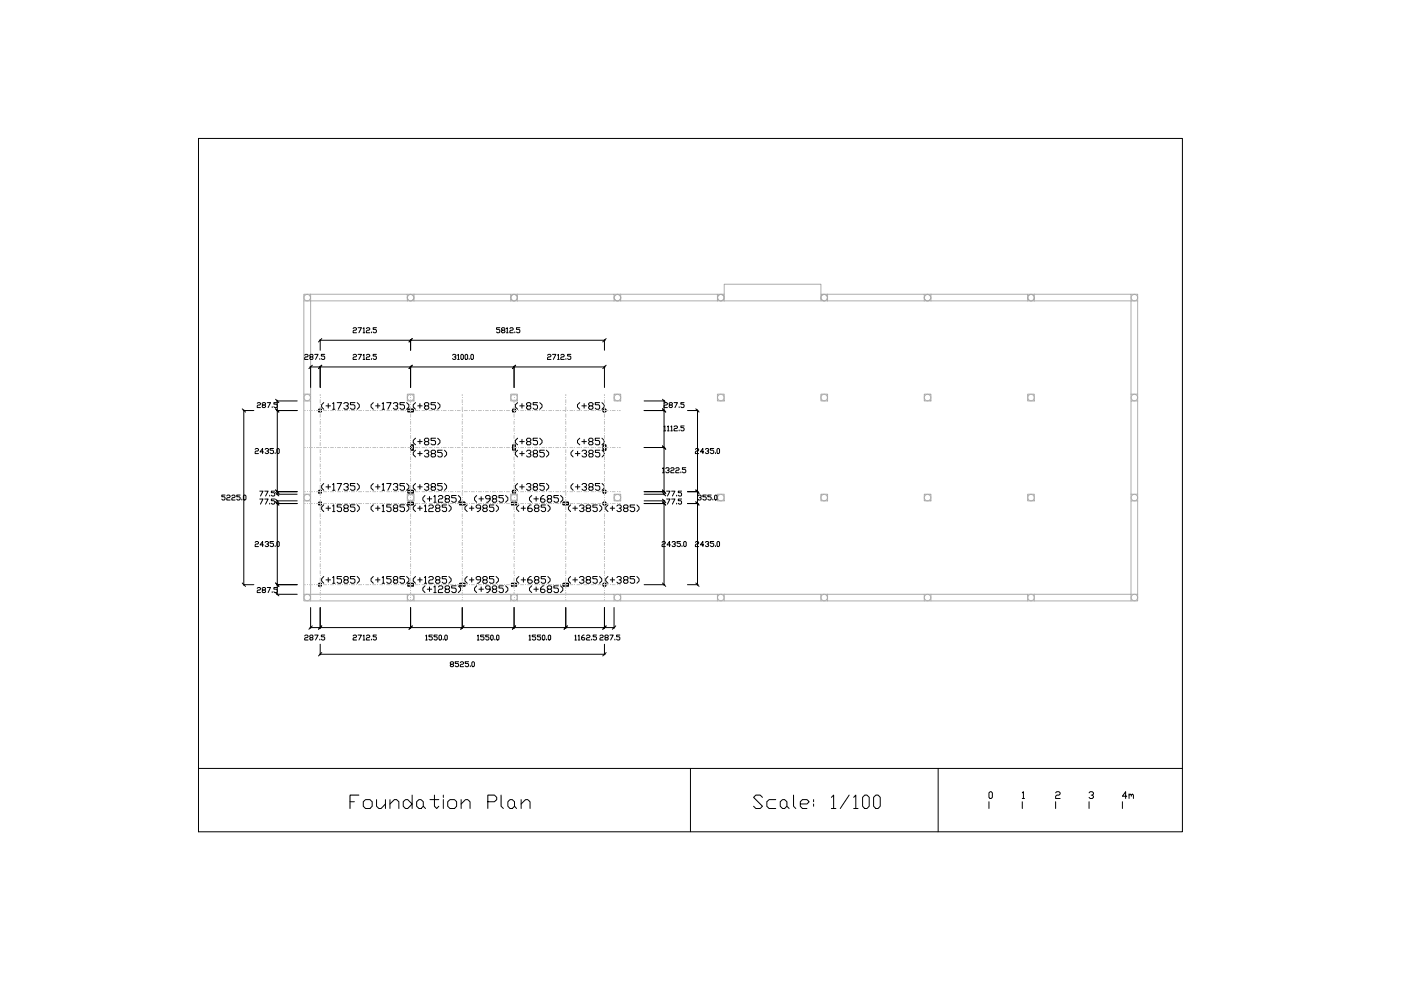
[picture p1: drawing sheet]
<svg xmlns="http://www.w3.org/2000/svg" width="420mm" height="297mm" viewBox="0 0 420 297" stroke-linecap="round" stroke-linejoin="round" font-family="sans-serif">
<g fill="none" stroke="#000" stroke-width=".3">
<path d="M59.5 41.5h295v208h-295zM105.9 98.6l.2-.3h.5l.3 .3-.3 .5h-.5l-.2 .2v.5h1M107.3 98.3h1.1l-.8 1.5M108.9 98.6l.2-.3v1.5M108.9 99.8h.5M109.8 98.6l.3-.3h.5l.3 .3-.3 .5h-.5l-.3 .2v.5h1.1M111.4 99.6v.2M112.8 98.3h-.9v.5h.7l.2 .3v.5l-.2 .2h-.5l-.2-.2M149.8 98.3h-.9v.5h.7l.2 .3v.5l-.2 .2h-.5l-.2-.2M150.6 99.1l-.2-.5 .2-.3h.5l.3 .5-1 .5 .2 .5h.5l.3-.2-.3-.5M151.8 98.6l.3-.3v1.5M151.8 99.8h.5"/>
<path d="M152.9 98.6l.2-.3h.5l.3 .3-.3 .5h-.5l-.2 .2v.5h1M154.3 99.6v.2M155.9 98.3h-1.1v.5h.8l.3 .3v.5l-.3 .2h-.5l-.3-.2M82.6 119.8l1 1M91.3 106.6l.3-.3h.5l.3 .3-.3 .5h-.5l-.3 .2v.5h1.1M92.9 110.1h88.5M93.1 107.1l-.2-.3 .2-.5h.5l.2 .5-.2 .3h-.5l-.2 .5 .2 .2h.5l.2-.2-.2-.5M93.1 109.9v6.3M93.6 109.6l-1 1M94.3 106.3h1.1l-.8 1.5M95.8 102.1h85.6M95.9 107.6v.2"/>
<path d="M96 101.9v3.2M96 109.9v6.3M96.5 109.6l-1 1M96.5 101.6l-1 1M97.4 106.3h-1.1v.5h.8l.3 .3v.5l-.3 .2h-.5l-.3-.2M105.9 106.6l.2-.3h.5l.3 .3-.3 .5h-.5l-.2 .2v.5h1M107.3 106.3h1.1l-.8 1.5M108.9 106.6l.2-.3v1.5M108.9 107.8h.5M109.8 106.6l.3-.3h.5l.3 .3-.3 .5h-.5l-.3 .2v.5h1.1M111.4 107.6v.2M112.8 106.3h-.9v.5h.7l.2 .3v.5l-.2 .2h-.5l-.2-.2"/>
<path d="M123.1 101.9v3.2M123.1 109.9v6.3M123.6 109.6l-1 1M123.6 101.6l-1 1M135.7 106.6l.2-.3h.5l.3 .3v.2l-.5 .3M136.4 107.1l.3 .2-.3 .5h-.5l-.2-.2M137.2 106.6l.2-.3v1.5M137.2 107.8h.5M138.2 106.6l.2-.3 .5 .3v1l-.2 .2-.5-.2zM139.4 106.6l.3-.3 .5 .3v1l-.3 .2-.5-.2zM140.7 107.6v.2M141.2 106.6l.2-.3 .5 .3v1l-.2 .2-.5-.2z"/>
<path d="M154.1 109.9v6.3M154.6 109.6l-1 1M164.2 106.6l.2-.3h.5l.3 .3-.3 .5h-.5l-.2 .2v.5h1M165.6 106.3h1.1l-.8 1.5M167.2 106.6l.2-.3v1.5M167.2 107.8h.5M168.1 106.6l.3-.3h.5l.2 .3-.2 .5h-.5l-.3 .2v.5h1M169.7 107.6v.2M171.1 106.3h-.9v.5h.7l.2 .3v.5l-.2 .2h-.5l-.2-.2M181.2 101.9v3.2M181.2 109.9v6.3M181.7 109.6l-1 1"/>
<path d="M181.7 101.6l-1 1M198.6 119.8l1 1M72.6 122.6l1 1M72.9 123.1h3.2M73.1 122.9v52.7M76.5 134.8l.2-.3h.5l.3 .3-.3 .5h-.5l-.2 .3v.5h1M77.1 121l.3-.2 .7 .2-.2 .5h-.5l-.3 .3v.5h1M78.9 121.5l-.3-.3 .3-.4 .7 .2-.2 .5h-.5l-.3 .3 .3 .5h.5l.2-.3-.2-.5M79 135.6h-1l.7-1.1v1.6M79.5 134.8l.2-.3h.5l.3 .3v.2l-.5 .3M80.1 120.8h1l-.7 1.5M80.2 135.3l.3 .3-.3 .5h-.5l-.2-.3"/>
<path d="M81.6 122v.3M82 134.5h-1v.5h.7l.3 .3v.5l-.3 .3h-.5l-.2-.3M82.5 135.8v.3M82.6 122.6l1 1M82.9 123.1h6.2M82.9 120.3h6.2M83.1 120.8h-1v.4h.8l.2 .3v.5l-.2 .3h-.5l-.3-.3M83.1 120.1v28.4M83.2 134.5l.5 .3v1l-.2 .3-.5-.3v-1zM95.6 122.7h.8v.8h-.8zM95.6 122.8h.7v.7h-.7zM97.1 120.8l-.7 .6v.7l.7 .7"/>
<path d="M97.7 121.8h1.4M98.4 121.1v1.3M99.7 121.1l.4-.3v2M99.7 122.8h.7M101.1 120.8h1.3l-1 2M103.1 121.1l.3-.3h.7l.3 .3v.3l-.3 .4h-.4M104.1 121.8l.3 .3v.3l-.3 .4h-.7l-.3-.4M106.4 120.8h-1.3v.6h1l.3 .4v.6l-.3 .4h-.7l-.3-.4M107.1 120.8l.6 .6v.7l-.6 .7M111.9 120.8l-.7 .6v.7l.7 .7M112.6 121.8h1.3M113.3 121.1v1.3"/>
<path d="M114.6 121.1l.3-.3v2M114.6 122.8h.7M115.9 120.8h1.3l-.9 2M117.9 121.1l.4-.3h.6l.3 .6-.3 .4h-.3M118.9 121.8l.3 .3-.3 .7h-.6l-.4-.4M121.3 120.8h-1.4v.6h1l.4 .4v.6l-.4 .4h-.6l-.4-.4M121.9 120.8l.7 .6v.7l-.7 .7M122.4 122.8h.7v.7h-.7zM123.1 133.5h.8v1.5h-.8zM123.1 134.2v-.8h.8v.8M123.1 122.7h.8v.8h-.8h.8v-.7zM123.1 122.7h-.8v.8h.8"/>
<path d="M123.1 134.2h.8v.8h-.8zM124.6 120.8l-.7 .6v.7l.7 .7M124.6 131.4l-.7 .7v.7l.7 .6M124.6 135l-.7 .7v.7l.7 .7M125.3 121.8h1.3M125.3 132.5h1.3M125.3 136.1h1.3M125.9 121.1v1.3M125.9 131.8v1.3M125.9 135.4v1.3M127.2 135.4l.4-.4h.7l.3 .7-.3 .4h-.4M127.6 121.8l-.4-.4v-.3l.4-.3h.7l.3 .3-.3 .7h-.7l-.4 .3v.3l.4 .4h.7l.3-.4-.3-.6"/>
<path d="M127.6 132.5l-.4-.4v-.3l.4-.4h.7l.3 .7-.3 .4h-.7l-.4 .3v.3l.4 .3h.7l.3-.3-.3-.6M128.3 136.1l.3 .3-.3 .7h-.7l-.4-.4M129.6 136.1l-.4-.4v-.3l.4-.4h.6l.4 .4v.3l-.4 .4h-.6l-.4 .3v.3l.4 .4h.6l.4-.4v-.3l-.4-.3M130.6 120.8h-1.4v.6h1l.4 .4v.6l-.4 .4h-.6l-.4-.4M130.6 131.4h-1.4v.7h1l.4 .4v.6l-.4 .3h-.6l-.4-.3M131.2 120.8l.7 .6v.7l-.7 .7M131.2 131.4l.7 .7v.7l-.7 .6M132.6 135h-1.4v.7h1l.4 .4v.6l-.4 .4h-.6l-.4-.4M133.3 135l.6 .7v.7l-.6 .7M153.7 134.2v.8h.8v-.8M153.7 134.2v-.8h.8v.8M153.7 122.7h.8v.8h-.8z"/>
<path d="M153.7 134.2h.1M153.7 134.2h.8v.8h-.8zM153.7 122.8h.8v.7h-.8zM153.7 134.2v-.7h.8v.7M155.2 120.8l-.7 .6v.7l.7 .7M155.2 131.4l-.7 .7v.7l.7 .6M155.2 135l-.7 .7v.7l.7 .7M155.8 121.8h1.4M155.8 132.5h1.4M155.8 136.1h1.4M156.5 121.1v1.3M156.5 131.8v1.3"/>
<path d="M156.5 135.4v1.3M157.8 135.4l.4-.4h.6l.4 .4v.3l-.4 .4h-.3M158.2 121.8l-.4-.4v-.3l.4-.3h.6l.4 .3v.3l-.4 .4h-.6l-.4 .3v.3l.4 .4h.6l.4-.4v-.3l-.4-.3M158.2 132.5l-.4-.4v-.3l.4-.4h.6l.4 .4v.3l-.4 .4h-.6l-.4 .3v.3l.4 .3h.6l.4-.3v-.3l-.4-.3M158.8 136.1l.4 .3v.3l-.4 .4h-.6l-.4-.4M160.2 136.1l-.4-.4v-.3l.4-.4h.7l.2 .7-.2 .4h-.7l-.4 .3v.3l.4 .4h.7l.2-.4-.2-.6M161.1 120.8h-1.3v.6h1.1l.2 .4v.6l-.2 .4h-.7l-.4-.4M161.1 131.4h-1.3v.7h1.1l.2 .4v.6l-.2 .3h-.7l-.4-.3M161.8 120.8l.7 .6v.7l-.7 .7M161.8 131.4l.7 .7v.7l-.7 .6M163.2 135h-1.4v.7h1l.4 .4v.6l-.4 .4h-.6l-.4-.4M163.8 135l.7 .7v.7l-.7 .7"/>
<path d="M171.8 135l-.6 .7v.7l.6 .7M172.5 136.1h1.3M173.2 135.4v1.3M173.8 120.8l-.7 .6v.7l.7 .7M173.8 131.4l-.7 .7v.7l.7 .6M174.4 121.8h1.4M174.4 132.5h1.4M174.5 135.4l.3-.4h.7l.3 .4v.3l-.3 .4h-.3M175.1 121.1v1.3M175.1 131.8v1.3M175.5 136.1l.3 .3v.3l-.3 .4h-.7l-.3-.4M176.8 121.8l-.3-.4v-.3l.3-.3h.6l.4 .3v.3l-.4 .4h-.6l-.3 .3v.3l.3 .4h.6l.4-.4v-.3l-.4-.3"/>
<path d="M176.8 132.5l-.3-.4v-.3l.3-.4h.6l.4 .4v.3l-.4 .4h-.6l-.3 .3v.3l.3 .3h.6l.4-.3v-.3l-.4-.3M176.8 136.1l-.3-.7 .3-.4h.7l.3 .4v.3l-.3 .4h-.7l-.3 .3 .3 .7h.7l.3-.4v-.3l-.3-.3M179.8 120.8h-1.3v.6h1l.3 .4v.6l-.3 .4h-.7l-.3-.4M179.8 131.4h-1.3v.7h1l.3 .4v.6l-.3 .3h-.7l-.3-.3M179.8 135h-1.3v.7h1l.3 .4v.6l-.3 .4h-.7l-.3-.4M180.5 120.8l.6 .6v.7l-.6 .7M180.5 131.4l.6 .7v.7l-.6 .6M180.5 135l.7 .7v.7l-.7 .7M180.8 134.2v.8h.8v-.8M180.8 134.2v-.8h.8v.8M180.8 122.7h.8v.8h-.8zM180.8 134.2h.8v.8h-.8z"/>
<path d="M180.8 134.2v-.7h.8v.7M180.8 122.8h.8v.7h-.8zM193.1 134.2h6.2M193.1 123.1h6.2M193.1 120.3h6.2M198.6 122.6l1 1M198.6 133.8l1 .9M199.1 121l.2-.2 .8 .2-.3 .5h-.5l-.2 .3v.5h1M199.1 128l.2-.2v1.4M199.1 120.1v28.4M199.1 129.2h.5M200.1 128l.2-.2v1.4"/>
<path d="M200.1 129.2h.5M200.9 121.5l-.3-.5 .8-.2 .2 .4-1 .6 .3 .5h.5l.2-.3-.2-.5M201.1 128l.3-.2v1.4M201.1 129.2h.5M202.1 120.8h1l-.8 1.5M202.1 128l.2-.2h.5l.3 .2-.3 .5-.7 .2v.5h1M203.6 122v.3M203.6 129v.2M205.1 120.8h-1v.4h.7l.3 .3v.5l-.3 .3h-.5l-.2-.3M205.1 127.8h-1v.5h.7l.3 .2v.5l-.3 .2h-.5l-.2-.2M206.1 123.1h3.2M208.5 134.8l.2-.3h.5l.3 .3-.3 .5h-.5l-.2 .3v.5h1"/>
<path d="M208.6 122.6l1 1M209.1 122.9v52.7M211 135.6h-1l.7-1.1v1.6M211.5 134.8l.2-.3h.5l.3 .3v.2l-.5 .3M212.2 135.3l.3 .3-.3 .5h-.5l-.2-.3M214 134.5h-1v.5h.7l.3 .3v.5l-.3 .3h-.5l-.2-.3M214.5 135.8v.3M215 134.8l.2-.3 .5 .3v1l-.2 .3-.5-.3zM67.5 148.5h-1v.5h.8l.2 .3-.2 .7h-.6l-.2-.3M68 148.8l.2-.3h.5l.3 .3-.3 .5h-.5l-.2 .2v.5h1M69.5 148.8l.3-.3h.4l.3 .3-.3 .5h-.4l-.3 .2v.5h1M72 148.5h-1v.5h.7l.3 .3v.4l-.3 .3h-.5l-.2-.3"/>
<path d="M72.5 149.7v.3M73.2 148.5l.5 .3v.9l-.2 .3-.5-.3v-.9zM77.9 147.3h1l-.8 1.5M77.9 149.7h1l-.8 1.5M79.4 147.3h1l-.8 1.5M79.4 149.7h1l-.8 1.5M80.8 148.5v.3M80.8 151v.2M82.4 147.3h-1v.5h.7l.3 .2v.5l-.3 .3h-.5l-.2-.3M82.4 149.7h-1v.5h.7l.3 .3v.5l-.3 .2h-.5l-.2-.2M82.6 147l1 1M82.6 147.7l1 1.1"/>
<path d="M82.6 149.7l1 1M82.6 150.5l1 1M82.9 147.5h6.2M82.9 148.3h6.2M82.9 150.2h6.2M82.9 151h6.2M83.1 150.1v28.3M95.6 150.6h.8v.8h-.8zM95.6 147.1h.8v.8h-.8zM95.6 150.7h.7v.7h-.7zM95.6 147.1h.7v.8h-.7zM97.1 145l-.7 .7v.7l.7 .7"/>
<path d="M97.1 151.4l-.7 .7v.7l.7 .7M97.7 146h1.4M97.7 152.4h1.4M98.4 145.4v1.3M98.4 151.8v1.3M99.7 145.4l.4-.4v2.1M99.7 151.8l.4-.4v2.1M99.7 147.1h.7M99.7 153.5h.7M101.1 145h1.3l-1 2.1M102.4 151.4h-1.3v.7h1l.3 .3v.7l-.3 .4h-.7l-.3-.4M103.1 145.4l.3-.4h.7l.3 .4v.3l-.3 .3h-.4"/>
<path d="M103.4 152.4l-.3-.3v-.3l.3-.4h.7l.3 .4v.3l-.3 .3h-.7l-.3 .4v.3l.3 .4h.7l.3-.4v-.3l-.3-.4M104.1 146l.3 .4v.3l-.3 .4h-.7l-.3-.4M106.4 145h-1.3v.7h1l.3 .3v.7l-.3 .4h-.7l-.3-.4M106.4 151.4h-1.3v.7h1l.3 .3v.7l-.3 .4h-.7l-.3-.4M107.1 145l.6 .7v.7l-.6 .7M107.1 151.4l.6 .7v.7l-.6 .7M111.9 145l-.7 .7v.7l.7 .7M111.9 151.4l-.7 .7v.7l.7 .7M112.6 146h1.3M112.6 152.4h1.3M113.3 145.4v1.3M113.3 151.8v1.3"/>
<path d="M114.6 145.4l.3-.4v2.1M114.6 151.8l.3-.4v2.1M114.6 147.1h.7M114.6 153.5h.7M115.9 145h1.3l-.9 2.1M117.2 151.4h-1.3v.7h1l.3 .3v.7l-.3 .4h-.6l-.4-.4M117.9 145.4l.4-.4h.6l.3 .7-.3 .3h-.3M118.3 152.4l-.4-.3v-.3l.4-.4h.6l.3 .7-.3 .3h-.6l-.4 .4v.3l.4 .4h.6l.3-.4-.3-.7M118.9 146l.3 .4-.3 .7h-.6l-.4-.4M121.3 145h-1.4v.7h1l.4 .3v.7l-.4 .4h-.6l-.4-.4M121.3 151.4h-1.4v.7h1l.4 .3v.7l-.4 .4h-.6l-.4-.4M121.9 145l.7 .7v.7l-.7 .7"/>
<path d="M121.9 151.4l.7 .7v.7l-.7 .7M122.4 147.1h.7v.8h-.7zM123.1 150.7l-.8-.1v.8h.8M123.1 150.6h.8v.8h-.8M123.1 147.1h.8v.8h-1.6v-.8h1.6v.8M123.1 150.7h.8v.7h-1.5v-.7h.7v.7M124.6 145l-.7 .7v.7l.7 .7M124.6 151.5l-.7 .6v.7l.7 .7M125.3 146h1.3M125.3 152.4h1.3M125.9 145.4v1.3M125.9 151.8v1.3"/>
<path d="M127.2 145.4l.4-.4h.7l.3 .7-.3 .3h-.4M127.2 151.8l.4-.3v2M127.2 153.5h.7M127.4 148.6l-.6 .7v.7l.6 .7M128.1 149.6h1.3M128.3 146l.3 .4-.3 .7h-.7l-.4-.4M128.6 151.8l.3-.3h.7l.3 .3v.3l-.3 .3h-.7l-.3 .4v.7h1.3M128.8 149v1.3M129.6 146l-.4-.3v-.3l.4-.4h.6l.4 .4v.3l-.4 .3h-.6l-.4 .4v.3l.4 .4h.6l.4-.4v-.3l-.4-.4M130.1 149l.3-.4v2.1M130.1 150.7h.7M130.9 152.4l-.3-.3v-.3l.3-.3h.7l.3 .3v.3l-.3 .3h-.7l-.3 .4v.3l.3 .4h.7l.3-.4v-.3l-.3-.4"/>
<path d="M131.4 149l.4-.4h.6l.3 .4v.3l-.3 .3h-.6l-.4 .4v.7h1.3M132.6 145h-1.4v.7h1l.4 .3v.7l-.4 .4h-.6l-.4-.4M133.3 145l.6 .7v.7l-.6 .7M133.8 149.6l-.4-.3v-.3l.4-.4h.6l.4 .4v.3l-.4 .3h-.6l-.4 .4v.3l.4 .4h.6l.4-.4v-.3l-.4-.4M133.9 151.5h-1.3v.6h1l.3 .3v.7l-.3 .4h-.7l-.3-.4M134.6 151.5l.6 .6v.7l-.6 .7M136.8 148.6h-1.4v.7h1l.4 .3v.7l-.4 .4h-.7l-.3-.4M137.4 148.6l.7 .7v.7l-.7 .7M137.9 151.4v-.7h.7v.7M138.6 151.4h-.8M138.6 150.7l-.8-.1v.8M138.6 150.6h.8v.8h-.8"/>
<path d="M138.6 150.7h.7v.7h-1.4M140.1 151.5l-.7 .6v.7l.7 .7M140.7 152.4h1.4M141.4 151.8v1.3M142.9 148.6l-.6 .7v.7l.6 .7M143.6 149.6h1.3M144.1 152.4h-1l-.4-.3v-.3l.4-.3h.6l.4 .3v1l-.7 .7h-.3M144.3 149v1.3M145.1 152.4l-.4-.3v-.3l.4-.3h.6l.4 .3v.3l-.4 .3h-.6l-.4 .4v.3l.4 .4h.6l.4-.4v-.3l-.4-.4M146.9 149.6h-1l-.3-.3v-.3l.3-.4h.7l.3 .4v1l-.7 .7h-.3M147.9 149.6l-.3-.3v-.3l.3-.4h.7l.3 .4v.3l-.3 .3h-.7l-.3 .4v.3l.3 .4h.7l.3-.4v-.3l-.3-.4M148.1 151.5h-1.3v.6h.9l.4 .3v.7l-.4 .4h-.6l-.3-.4"/>
<path d="M148.7 151.5l.7 .6v.7l-.7 .7M150.9 148.6h-1.3v.7h1l.3 .3v.7l-.3 .4h-.7l-.3-.4M151.6 148.6l.7 .7v.7l-.7 .7M153.4 150.7h.7v.7h-.7zM153.7 147.1h.8v.8h-.8zM154.1 150.7l.8-.1v.8h-.8M154.1 150.6h-.8v.8M154.1 150.7h.7v.7h-1.5M155.2 145l-.7 .7v.7l.7 .7M155.6 151.5l-.7 .6v.7l.7 .7M155.8 146h1.4M156.2 152.4h1.4"/>
<path d="M156.5 145.4v1.3M156.9 151.8v1.3M157.8 145.4l.4-.4h.6l.4 .4v.3l-.4 .3h-.3M158.8 146l.4 .4v.3l-.4 .4h-.6l-.4-.4M159.2 151.5h-.3l-.7 .6v1l.4 .4h.6l.4-.4v-.3l-.4-.4h-1M159.4 148.6l-.7 .7v.7l.7 .7M160 149.6h1.4M160.2 146l-.4-.3v-.3l.4-.4h.7l.2 .7-.2 .3h-.7l-.4 .4v.3l.4 .4h.7l.2-.4-.2-.7M160.6 152.4l-.4-.3v-.3l.4-.3h.6l.4 .3v.3l-.4 .3h-.6l-.4 .4v.3l.4 .4h.6l.4-.4v-.3l-.4-.4M160.7 149v1.3M163.1 148.6h-.4l-.6 .7v1l.3 .4h.7l.3-.4v-.3l-.3-.4h-1M163.2 145h-1.4v.7h1l.4 .3v.7l-.4 .4h-.6l-.4-.4"/>
<path d="M163.6 151.5h-1.4v.6h1l.4 .3v.7l-.4 .4h-.6l-.4-.4M163.8 145l.7 .7v.7l-.7 .7M164.2 151.5l.7 .6v.7l-.7 .7M164.4 149.6l-.3-.3v-.3l.3-.4h.7l.3 .7-.3 .3h-.7l-.3 .4v.3l.3 .4h.7l.3-.4-.3-.7M167.4 148.6h-1.3v.7h1l.3 .3v.7l-.3 .4h-.7l-.3-.4M168 148.6l.7 .7v.7l-.7 .7M168.8 150.6l1.5 .1v.7h-1.5zM168.9 150.7h.7v.7h-.7zM169.6 150.7l.8-.1v.8h-.8M171.1 151.5l-.7 .6v.7l.7 .7M171.7 152.4h1.4M171.8 145l-.6 .7v.7l.6 .7"/>
<path d="M172.4 151.8v1.3M172.5 146h1.3M173.2 145.4v1.3M173.7 151.8l.4-.3h.6l.4 .3v.3l-.7 .3M174.5 145.4l.3-.4h.7l.3 .4v.3l-.3 .3h-.3M174.7 152.4l.4 .4v.3l-.4 .4h-.6l-.4-.4M175.5 146l.3 .4v.3l-.3 .4h-.7l-.3-.4M176.1 152.4l-.4-.3v-.3l.4-.3h.6l.4 .3v.3l-.4 .3h-.6l-.4 .4v.3l.4 .4h.6l.4-.4v-.3l-.4-.4M176.8 146l-.3-.6 .3-.4h.7l.3 .4v.3l-.3 .3h-.7l-.3 .4 .3 .7h.7l.3-.4v-.3l-.3-.4M179.1 151.5h-1.4v.6h1l.4 .3v.7l-.4 .4h-.6l-.4-.4M179.7 151.5l.7 .6v.7l-.7 .7M179.8 145h-1.3v.7h1l.3 .3v.7l-.3 .4h-.7l-.3-.4"/>
<path d="M180.5 145l.7 .7v.7l-.7 .7M180.8 147.1h.8v.8h-.8zM180.8 150.6h.8v.8h-.8zM180.8 150.7h.8v.7h-.8zM182.3 151.5l-.7 .6v.7l.7 .7M183 152.4h1.3M183.6 151.8v1.3M184.9 151.8l.4-.3h.6l.4 .3v.3l-.7 .3M185.9 152.4l.4 .4v.3l-.4 .4h-.6l-.4-.4M187.3 152.4l-.4-.3v-.3l.4-.3h.6l.4 .3v.3l-.4 .3h-.6l-.4 .4v.3l.4 .4h.6l.4-.4v-.3l-.4-.4M190.3 151.5h-1.4v.6h1l.4 .3v.7l-.4 .4h-.6l-.4-.4M191 151.5l.6 .6v.7l-.6 .7"/>
<path d="M193.1 147.5h6.2M193.1 148.3h6.2M193.1 150.2h6.2M193.1 151h6.2M198.6 140.5l.3-.2v1.5M198.6 141.8h.5M198.6 147l1 1M198.6 147.7l1 1.1M198.6 150.5l1 1M198.6 149.7l1 1M199.1 150.1v25.5M199.6 140.5l.2-.2h.5l.3 .5-.5 .3"/>
<path d="M199.8 147.3h1.1l-.8 1.5M199.8 149.7h1.1l-.8 1.5M200.3 141.1l.3 .2-.3 .5h-.5l-.2-.2M201.1 140.5l.3-.2h.4l.3 .2-.3 .6h-.4l-.3 .2v.5h1M201.4 147.3h.9l-.7 1.5M201.4 149.7h.9l-.7 1.5M202.6 140.5l.2-.2h.6l.2 .2-.2 .6h-.6l-.2 .2v.5h1M202.8 148.5v.3M202.8 151v.2M204.1 141.6v.2M204.3 147.3h-.9v.5h.7l.2 .2-.2 .8h-.5l-.2-.3M204.3 149.7h-.9v.5h.7l.2 .3-.2 .7h-.5l-.2-.2"/>
<path d="M205.6 140.3h-1v.5h.7l.3 .3v.5l-.3 .2h-.5l-.2-.2M206.1 147.5h3.2M206.1 151h3.2M208.6 147l1 1M208.6 150.5l1 1M209.2 148.8l.3-.3h.5l.2 .3v.2l-.5 .3M210 149.3l.2 .2-.2 .5h-.5l-.3-.3M211.7 148.5h-1v.5h.8l.2 .3v.4l-.2 .3h-.5l-.3-.3M213.2 148.5h-1v.5h.8l.2 .3v.4l-.2 .3h-.5l-.3-.3M213.7 149.7v.3M214.2 148.8l.3-.3 .5 .3v.9l-.3 .3-.5-.3zM72.6 174.9l1 1"/>
<path d="M72.9 175.4h3.2M76.5 162.7l.2-.3h.5l.3 .3-.3 .5h-.5l-.2 .2v.6h1M77.1 176.5l.3-.3h.5l.2 .3-.2 .5h-.5l-.3 .2v.6h1M78.9 177l-.3-.3 .3-.5h.5l.2 .5-.2 .3h-.5l-.3 .5 .3 .3h.5l.2-.3-.2-.5M79 163.4h-1l.7-1v1.6M79.5 162.7l.2-.3h.5l.3 .5-.5 .3M80.1 176.2h1l-.7 1.6M80.2 163.2l.3 .2-.3 .6h-.5l-.2-.3M81.6 177.5v.3M82 162.4h-1v.5h.7l.3 .3v.5l-.3 .3h-.5l-.2-.3M82.5 163.7v.3M82.6 174.9l1 1"/>
<path d="M82.6 177.8l1 .9M82.9 175.4h6.2M82.9 178.3h6.2M83.1 176.2h-1v.5h.8l.2 .3v.5l-.2 .3h-.5l-.3-.3M83.2 162.4l.5 .3v1l-.2 .3-.5-.3v-1zM95.6 175h.8v.8h-.8zM95.6 175h.7v.8h-.7zM97.1 172.9l-.7 .7v.7l.7 .7M97.7 173.9h1.4M98.4 173.3v1.3M99.7 173.3l.4-.4v2.1M99.7 175h.7"/>
<path d="M102.4 172.9h-1.3v.7h1l.3 .3v.7l-.3 .4h-.7l-.3-.4M103.4 173.9l-.3-.3v-.3l.3-.4h.7l.3 .4v.3l-.3 .3h-.7l-.3 .4v.3l.3 .4h.7l.3-.4v-.3l-.3-.4M106.4 172.9h-1.3v.7h1l.3 .3v.7l-.3 .4h-.7l-.3-.4M107.1 172.9l.6 .7v.7l-.6 .7M111.9 172.9l-.7 .7v.7l.7 .7M112.6 173.9h1.3M113.3 173.3v1.3M114.6 173.3l.3-.4v2.1M114.6 175h.7M117.2 172.9h-1.3v.7h1l.3 .3v.7l-.3 .4h-.6l-.4-.4M118.3 173.9l-.4-.3v-.3l.4-.4h.6l.3 .7-.3 .3h-.6l-.4 .4v.3l.4 .4h.6l.3-.4-.3-.7M121.3 172.9h-1.4v.7h1l.4 .3v.7l-.4 .4h-.6l-.4-.4"/>
<path d="M121.9 172.9l.7 .7v.7l-.7 .7M122.4 175h.7v.8h-.7zM123.1 175h.8v.8h-1.6v-.8h1.6v.8M124.6 172.9l-.7 .7v.7l.7 .7M125.3 173.9h1.3M125.9 173.3v1.3M127.2 173.3l.4-.4v2.1M127.2 175h.7M127.4 175.7l-.6 .7v.7l.6 .7M128.1 176.7h1.3M128.6 173.3l.3-.4h.7l.3 .4v.3l-.3 .3h-.7l-.3 .4v.7h1.3M128.8 176.1v1.3"/>
<path d="M130.1 176.1l.3-.4v2.1M130.1 177.8h.7M130.9 173.9l-.3-.3v-.3l.3-.4h.7l.3 .4v.3l-.3 .3h-.7l-.3 .4v.3l.3 .4h.7l.3-.4v-.3l-.3-.4M131.4 176.1l.4-.4h.6l.3 .4v.3l-.3 .3h-.6l-.4 .4v.7h1.3M133.8 176.7l-.4-.3v-.3l.4-.4h.6l.4 .4v.3l-.4 .3h-.6l-.4 .4v.3l.4 .4h.6l.4-.4v-.3l-.4-.4M133.9 172.9h-1.3v.7h1l.3 .3v.7l-.3 .4h-.7l-.3-.4M134.6 172.9l.6 .7v.7l-.6 .7M136.8 175.7h-1.4v.7h1l.4 .3v.7l-.4 .4h-.7l-.3-.4M137.4 175.7l.7 .7v.7l-.7 .7M137.8 175.8v-.8h1.5v.8M137.9 175h.7v.8h-.7zM138.6 175h.8v.8h-1.6"/>
<path d="M140.1 172.9l-.7 .7v.7l.7 .7M140.7 173.9h1.4M141.4 173.3v1.3M142.9 175.7l-.6 .7v.7l.6 .7M143.6 176.7h1.3M144.1 173.9h-1l-.4-.3v-.3l.4-.4h.6l.4 .4v1l-.7 .7h-.3M144.3 176.1v1.3M145.1 173.9l-.4-.3v-.3l.4-.4h.6l.4 .4v.3l-.4 .3h-.6l-.4 .4v.3l.4 .4h.6l.4-.4v-.3l-.4-.4M146.9 176.7h-1l-.3-.3v-.3l.3-.4h.7l.3 .4v1l-.7 .7h-.3M147.9 176.7l-.3-.3v-.3l.3-.4h.7l.3 .4v.3l-.3 .3h-.7l-.3 .4v.3l.3 .4h.7l.3-.4v-.3l-.3-.4M148.1 172.9h-1.3v.7h.9l.4 .3v.7l-.4 .4h-.6l-.3-.4M148.7 172.9l.7 .7v.7l-.7 .7"/>
<path d="M150.9 175.7h-1.3v.7h1l.3 .3v.7l-.3 .4h-.7l-.3-.4M151.6 175.7l.7 .7v.7l-.7 .7M153.3 175.8v-.8h1.5v.8M153.4 175h.7v.8h-.7zM154.1 175h.8v.8h-1.6M155.6 172.9l-.7 .7v.7l.7 .7M156.2 173.9h1.4M156.9 173.3v1.3M159.2 172.9h-.3l-.7 .7v1l.4 .4h.6l.4-.4v-.3l-.4-.4h-1M159.4 175.7l-.7 .7v.7l.7 .7M160 176.7h1.4M160.6 173.9l-.4-.3v-.3l.4-.4h.6l.4 .4v.3l-.4 .3h-.6l-.4 .4v.3l.4 .4h.6l.4-.4v-.3l-.4-.4"/>
<path d="M160.7 176.1v1.3M163.1 175.7h-.4l-.6 .7v1l.3 .4h.7l.3-.4v-.3l-.3-.4h-1M163.6 172.9h-1.4v.7h1l.4 .3v.7l-.4 .4h-.6l-.4-.4M164.2 172.9l.7 .7v.7l-.7 .7M164.4 176.7l-.3-.3v-.3l.3-.4h.7l.3 .7-.3 .3h-.7l-.3 .4v.3l.3 .4h.7l.3-.4-.3-.7M167.4 175.7h-1.3v.7h1l.3 .3v.7l-.3 .4h-.7l-.3-.4M168 175.7l.7 .7v.7l-.7 .7M168.9 175h.7v.8h-.7zM169.6 175h.8v.8h-1.6v-.8h1.5v.8M171.1 172.9l-.7 .7v.7l.7 .7M171.7 173.9h1.4M172.4 173.3v1.3"/>
<path d="M173.7 173.3l.4-.4h.6l.4 .4v.3l-.4 .3h-.3M174.7 173.9l.4 .4v.3l-.4 .4h-.6l-.4-.4M176.1 173.9l-.4-.3v-.3l.4-.4h.6l.4 .4v.3l-.4 .3h-.6l-.4 .4v.3l.4 .4h.6l.4-.4v-.3l-.4-.4M179.1 172.9h-1.4v.7h1l.4 .3v.7l-.4 .4h-.6l-.4-.4M179.7 172.9l.7 .7v.7l-.7 .7M180.8 175h.8v.8h-.8zM182.3 172.9l-.7 .7v.7l.7 .7M183 173.9h1.3M183.6 173.3v1.3M184.9 173.3l.4-.4h.6l.4 .4v.3l-.7 .3M185.9 173.9l.4 .4v.3l-.4 .4h-.6l-.4-.4M187.3 173.9l-.4-.3v-.3l.4-.4h.6l.4 .4v.3l-.4 .3h-.6l-.4 .4v.3l.4 .4h.6l.4-.4v-.3l-.4-.4"/>
<path d="M190.3 172.9h-1.4v.7h1l.4 .3v.7l-.4 .4h-.6l-.4-.4M191 172.9l.6 .7v.7l-.6 .7M193.1 175.4h6.2M198.5 162.7l.2-.3h.5l.3 .3-.3 .5h-.5l-.2 .2v.6h1M198.6 174.9l1 1M201 163.4h-1l.7-1v1.6M201.5 162.7l.2-.3h.5l.3 .3v.2l-.5 .3M202.2 163.2l.3 .2-.3 .6h-.5l-.2-.3M204 162.4h-1v.5h.7l.3 .3v.5l-.3 .3h-.5l-.2-.3M204.5 163.7v.3M205 162.7l.2-.3 .5 .3v1l-.2 .3-.5-.3zM206.1 175.4h3.2"/>
<path d="M208.5 162.7l.2-.3h.5l.3 .3-.3 .5h-.5l-.2 .2v.6h1M208.6 174.9l1 1M211 163.4h-1l.7-1v1.6M211.5 162.7l.2-.3h.5l.3 .5-.5 .3M212.2 163.2l.3 .2-.3 .6h-.5l-.2-.3M214 162.4h-1v.5h.7l.3 .3v.5l-.3 .3h-.5l-.2-.3M214.5 163.7v.3M215 162.7l.2-.3 .5 .3v1l-.2 .3-.5-.3zM91.3 190.8l.3-.3h.5l.3 .3-.3 .5h-.5l-.3 .2v.5h1.1M92.9 188.3h91.4M93.1 191.3l-.2-.3 .2-.5h.5l.2 .5-.2 .3h-.5l-.2 .4 .2 .3h.5l.2-.3-.2-.4M93.1 182.2v6.3"/>
<path d="M93.6 187.7l-1 1.1M94.3 190.5h1.1l-.8 1.5M95.8 196.3h85.6M95.9 191.7v.3M96 182.2v6.3M96 193.3v3.1M96.5 187.7l-1 1.1M96.5 195.7l-1 1.1M97.4 190.5h-1.1v.5h.8l.3 .3v.4l-.3 .3h-.5l-.3-.3M105.9 190.8l.2-.3h.5l.3 .3-.3 .5h-.5l-.2 .2v.5h1M107.3 190.5h1.1l-.8 1.5M108.9 190.8l.2-.3v1.5"/>
<path d="M108.9 192h.5M109.8 190.8l.3-.3h.5l.3 .3-.3 .5h-.5l-.3 .2v.5h1.1M111.4 191.7v.3M112.8 190.5h-.9v.5h.7l.2 .3v.4l-.2 .3h-.5l-.2-.3M123.1 182.2v6.3M123.6 187.7l-1 1.1M127.6 190.8l.3-.3v1.5M127.6 192h.5M129.6 190.5h-1v.5h.8l.2 .3v.4l-.2 .3h-.6l-.2-.3M131.1 190.5h-1v.5h.7l.3 .3v.4l-.3 .3h-.4l-.3-.3M131.6 190.8l.3-.3 .5 .3v.9l-.3 .3-.5-.3zM132.9 191.7v.3"/>
<path d="M133.6 190.5l.5 .3v.9l-.3 .3-.5-.3v-.9zM135.2 199.3l-.2-.3 .2-.5h.5l.3 .5-.3 .3h-.5l-.2 .4 .2 .3h.5l.3-.3-.3-.4M137.5 198.5h-1v.5h.7l.3 .3v.4l-.3 .3h-.5l-.2-.3M138 198.8l.2-.3h.5l.3 .3-.3 .5h-.5l-.2 .2v.5h1M138.6 182.2v6.3M139.1 187.7l-1 1.1M140.5 198.5h-1v.5h.7l.3 .3v.4l-.3 .3h-.5l-.2-.3M141 199.7v.3M141.5 198.8l.2-.3 .5 .3v.9l-.2 .3-.5-.3zM143.1 190.8l.3-.3v1.5M143.1 192h.5M145.1 190.5h-1v.5h.8l.2 .3v.4l-.2 .3h-.6l-.2-.3"/>
<path d="M146.6 190.5h-1v.5h.7l.3 .3v.4l-.3 .3h-.4l-.3-.3M147.1 190.8l.2-.3 .6 .3v.9l-.3 .3-.5-.3zM148.4 191.7v.3M149.1 190.5l.5 .3v.9l-.3 .3-.4-.3v-.9zM154.1 182.2v6.3M154.6 187.7l-1 1.1M158.6 190.8l.3-.3v1.5M158.6 192h.5M160.6 190.5h-1v.5h.7l.3 .3v.4l-.3 .3h-.5l-.2-.3M162.1 190.5h-1v.5h.8l.2 .3-.2 .7h-.5l-.3-.3M162.6 190.8l.2-.3 .6 .3v.9l-.3 .3-.5-.3zM163.9 191.7v.3"/>
<path d="M164.4 190.8l.2-.3 .5 .3v.9l-.3 .3-.4-.3zM169.6 182.2v6.3M170.1 187.7l-1 1.1M172.4 190.8l.2-.3v1.5M172.4 192h.4M173.3 190.8l.3-.3v1.5M173.3 192h.5M175.1 190.5l-.7 .5v.7l.2 .3h.5l.2-.3-.2-.4h-.7M175.8 190.8l.3-.3h.5l.3 .3-.3 .5h-.5l-.3 .2v.5h1.1M177.4 191.7v.3M178.8 190.5h-1v.5h.8l.2 .3v.4l-.2 .3h-.5l-.3-.3M179.9 190.8l.2-.3h.5l.2 .3-.2 .5h-.5l-.2 .2v.5h.9"/>
<path d="M181.2 182.2v6.3M181.2 193.3v3.1M181.6 191.3l-.3-.3 .3-.5h.5l.3 .5-.3 .3h-.5l-.3 .4 .3 .3h.5l.3-.3-.3-.4M181.7 187.7l-1 1.1M181.7 195.7l-1 1.1M182.9 190.5h.9l-.7 1.5M184.1 182.2v6.3M184.3 191.7v.3M184.6 187.7l-1 1.1M185.8 190.5h-.9v.5h.7l.2 .3-.2 .7h-.5l-.2-.3M59.5 230.5h295M107.6 238.5h-2.7v4"/>
<path d="M112.9 239.9v2l.7 .6h.6l1.4-1.3M115.6 239.9v2.6M116.9 239.9v2.6M123.6 238.5v4M128.9 239.9h2.7M130.2 238.5v3.4l.7 .6 .7-.6M132.9 238.5v.7M132.9 239.9v2.6M138.2 239.9v2.6M150.2 238.5v3.4l.7 .6M156.2 239.9v2.6M207 230.5v19"/>
<path d="M228.6 239.2l-.7-.7h-1.3l-.7 .7 2.7 2.7-.7 .6h-1.3l-.7-.6M232.6 239.9h-2l-.7 .6v1.4l.7 .6h2M237.9 238.5v3.4l.7 .6M243.9 239.9v.6M249.2 239.2l.7-.7v4M254.6 238.5l-2.7 4M255.9 239.2l.7-.7v4M259.2 238.5h.7l.7 .7v2.7l-.7 .6h-.7l-.6-.6v-2.7zM261.9 239.2l.7-.7h.7l.6 .7v2.7l-.6 .6h-.7l-.7-.6zM281.2 230.5v19M296.5 237.8l.3-.3h.4l.3 .3v1.4l-.3 .3h-.4l-.3-.3zM306.5 237.8l.3-.3v2"/>
<path d="M306.5 239.5h.7M316.5 237.8l.3-.3h.7l.3 .3v.4l-.3 .3h-.7l-.3 .3v.7h1.3M326.5 237.8l.3-.3h.7l.3 .3v.4l-.3 .3h-.4M327.5 238.5l.3 .3v.4l-.3 .3h-.7l-.3-.3M337.8 238.8h-1.3l1-1.3v2M338.5 238.5l.3-.3 .4 .3v.3M338.5 238.2v1.3M339.2 238.5l.3-.3 .3 .3v1M104.9 240.5h1.3M108.9 240.5l.7-.6h1.3l.7 .6v1.4l-.7 .6h-1.3l-.7-.6zM116.9 241.2l1.3-1.3h.7l.7 .6v2M120.9 240.5l.7-.6h.6l1.4 1.3-1.4 1.3h-.6l-.7-.6z"/>
<path d="M124.9 240.5l.7-.6h.6l.7 .6v1.4l-.7 .6h-.6l-.7-.6zM126.9 241.9l.7 .6M134.2 240.5l.7-.6h1.4l.6 .6v1.4l-.6 .6h-1.4l-.7-.6zM138.2 241.2l1.4-1.3h.6l.7 .6v2M146.2 240.5h2l.7-.6v-.7l-.7-.7h-2v4M152.3 240.5l.6-.6h.7l.6 .6v1.4l-.6 .6h-.7l-.6-.6zM154.2 241.9l.7 .6M156.2 241.2l1.4-1.3h.6l.7 .6v2M233.9 240.5l.7-.6h.6l.7 .6v1.4l-.7 .6h-.6l-.7-.6zM235.9 241.9l.7 .6M239.9 241.2h2l.7-.7-.7-.6h-1.3l-.7 .6v1.4l.7 .6h1.3M243.9 241.2v.7"/>
<path d="M249.2 242.5h1.4M255.9 242.5h1.3M296.5 240.5v2M306.5 240.5v2M316.5 240.5v2M326.5 240.5v2M336.5 240.5v2"/>
</g>
<g fill="none" stroke="#adadad" stroke-width=".3">
<path d="M91.1 90.3h2v27.9M93.1 88.3h-2v92h250v-92h-2M93.1 88.3h29v2M93.1 88.3v2h153M122.1 88.3h2M124.1 88.3h29v2M124.1 88.3v2M153.1 88.3h2M155.1 88.3h29v2M155.1 88.3v2M184.1 88.3h2M186.1 88.3h29v2"/>
<path d="M186.1 88.3v2M215.1 88.3h2v2M217.1 88.3v-3h29v3M248.1 88.3h29v2M248.1 88.3h-2v2h2M248.1 88.3v2M277.1 88.3h2M279.1 88.3h29v2M279.1 88.3v2M308.1 88.3h2M310.1 88.3h29v2h-91M310.1 88.3v2"/>
<path d="M341.1 90.3h-2v27.9M91.1 118.2h2M93.1 118.2v2.1M122.1 118.2h2v2.1h-2zM153.1 118.2h2v2.1h-2zM184.1 118.2h2v2.1h-2zM215.1 118.2h2v2.1h-2zM246.1 118.2h2v2.1h-2zM277.1 118.2h2v2.1h-2zM308.1 118.2h2v2.1h-2zM339.1 118.2h2M339.1 118.2v2.1"/>
<path d="M91.1 120.3h2v28M341.1 120.3h-2v28M91.1 150.2h2v28.1M91.1 148.3h2M93.1 148.3v1.9M184.1 148.3h2v1.9h-2zM215.1 148.3h2v1.9h-2zM246.1 148.3h2v1.9h-2zM277.1 148.3h2v1.9h-2zM308.1 148.3h2v1.9h-2zM339.1 148.3h2M339.1 148.3v1.9"/>
<path d="M341.1 150.2h-2v28.1h2M91.1 178.3h2M93.1 178.3h29v2M93.1 178.3v2M122.1 178.3h2M124.1 178.3h29v2M124.1 178.3v2M153.1 178.3h2M155.1 178.3h29v2M155.1 178.3v2M184.1 178.3h2M186.1 178.3h29v2"/>
<path d="M186.1 178.3v2M215.1 178.3h2M217.1 178.3h29v2M217.1 178.3v2M246.1 178.3h2M248.1 178.3h29v2M248.1 178.3v2M277.1 178.3h2M279.1 178.3h29v2M279.1 178.3v2M308.1 178.3h2M310.1 178.3h29v2"/>
<path d="M310.1 178.3v2"/>
<circle cx="92.1" cy="89.3" r=".97"/>
<circle cx="123.1" cy="89.3" r=".97"/>
<circle cx="154.1" cy="89.3" r=".97"/>
<circle cx="185.1" cy="89.3" r=".97"/>
<circle cx="216.1" cy="89.3" r=".97"/>
<circle cx="247.1" cy="89.3" r=".97"/>
<circle cx="278.1" cy="89.3" r=".97"/>
<circle cx="309.1" cy="89.3" r=".97"/>
<circle cx="340.1" cy="89.3" r=".97"/>
<circle cx="92.1" cy="119.3" r=".97"/>
<circle cx="123.1" cy="119.3" r=".97"/>
<circle cx="154.1" cy="119.3" r=".97"/>
<circle cx="185.1" cy="119.3" r=".97"/>
<circle cx="216.1" cy="119.3" r=".97"/>
<circle cx="247.1" cy="119.3" r=".97"/>
<circle cx="278.1" cy="119.3" r=".97"/>
<circle cx="309.1" cy="119.3" r=".97"/>
<circle cx="340.1" cy="119.3" r=".97"/>
<circle cx="92.1" cy="149.3" r=".97"/>
<circle cx="185.1" cy="149.3" r=".97"/>
<circle cx="216.1" cy="149.3" r=".97"/>
<circle cx="247.1" cy="149.3" r=".97"/>
<circle cx="278.1" cy="149.3" r=".97"/>
<circle cx="309.1" cy="149.3" r=".97"/>
<circle cx="340.1" cy="149.3" r=".97"/>
<circle cx="92.1" cy="179.2" r=".97"/>
<circle cx="123.1" cy="179.2" r=".97"/>
<circle cx="154.1" cy="179.2" r=".97"/>
<circle cx="185.1" cy="179.2" r=".97"/>
<circle cx="216.1" cy="179.2" r=".97"/>
<circle cx="247.1" cy="179.2" r=".97"/>
<circle cx="278.1" cy="179.2" r=".97"/>
<circle cx="309.1" cy="179.2" r=".97"/>
<circle cx="340.1" cy="179.2" r=".97"/>
</g>
<path d="M91.1 123.1h.5" fill="none" stroke="#c0c0c0" stroke-width=".3"/>
<path d="M92.7 123.1h1.1" fill="none" stroke="#c0c0c0" stroke-width=".3"/>
<path d="M94.8 123.1h1.1" fill="none" stroke="#c0c0c0" stroke-width=".3"/>
<path d="M96.9 123.1h1.1" fill="none" stroke="#c0c0c0" stroke-width=".3"/>
<path d="M99 123.1h1.1" fill="none" stroke="#c0c0c0" stroke-width=".3"/>
<path d="M101.1 123.1h1.1" fill="none" stroke="#c0c0c0" stroke-width=".3"/>
<path d="M103.2 123.1h1.1" fill="none" stroke="#c0c0c0" stroke-width=".3"/>
<path d="M105.3 123.1h1.1" fill="none" stroke="#c0c0c0" stroke-width=".3"/>
<path d="M107.4 123.1h1.1" fill="none" stroke="#c0c0c0" stroke-width=".3"/>
<path d="M109.5 123.1h1.1" fill="none" stroke="#c0c0c0" stroke-width=".3"/>
<path d="M111.7 123.1h1.1" fill="none" stroke="#c0c0c0" stroke-width=".3"/>
<path d="M113.8 123.1h1" fill="none" stroke="#c0c0c0" stroke-width=".3"/>
<path d="M115.9 123.1h1.1" fill="none" stroke="#c0c0c0" stroke-width=".3"/>
<path d="M118 123.1h1.1" fill="none" stroke="#c0c0c0" stroke-width=".3"/>
<path d="M120.1 123.1h1.1" fill="none" stroke="#c0c0c0" stroke-width=".3"/>
<path d="M122.2 123.1h1.1" fill="none" stroke="#c0c0c0" stroke-width=".3"/>
<path d="M124.3 123.1h1.1" fill="none" stroke="#c0c0c0" stroke-width=".3"/>
<path d="M126.4 123.1h1.1" fill="none" stroke="#c0c0c0" stroke-width=".3"/>
<path d="M128.6 123.1h1.1" fill="none" stroke="#c0c0c0" stroke-width=".3"/>
<path d="M130.7 123.1h1" fill="none" stroke="#c0c0c0" stroke-width=".3"/>
<path d="M132.7 123.1h1.1" fill="none" stroke="#c0c0c0" stroke-width=".3"/>
<path d="M134.9 123.1h1.1" fill="none" stroke="#c0c0c0" stroke-width=".3"/>
<path d="M137 123.1h1.1" fill="none" stroke="#c0c0c0" stroke-width=".3"/>
<path d="M139.1 123.1h1.1" fill="none" stroke="#c0c0c0" stroke-width=".3"/>
<path d="M141.2 123.1h1.1" fill="none" stroke="#c0c0c0" stroke-width=".3"/>
<path d="M143.3 123.1h1.1" fill="none" stroke="#c0c0c0" stroke-width=".3"/>
<path d="M145.4 123.1h1.1" fill="none" stroke="#c0c0c0" stroke-width=".3"/>
<path d="M147.5 123.1h1.1" fill="none" stroke="#c0c0c0" stroke-width=".3"/>
<path d="M149.6 123.1h1.1" fill="none" stroke="#c0c0c0" stroke-width=".3"/>
<path d="M151.8 123.1h1.1" fill="none" stroke="#c0c0c0" stroke-width=".3"/>
<path d="M153.9 123.1h1.1" fill="none" stroke="#c0c0c0" stroke-width=".3"/>
<path d="M156 123.1h1.1" fill="none" stroke="#c0c0c0" stroke-width=".3"/>
<path d="M158.1 123.1h1.1" fill="none" stroke="#c0c0c0" stroke-width=".3"/>
<path d="M160.2 123.1h1.1" fill="none" stroke="#c0c0c0" stroke-width=".3"/>
<path d="M162.3 123.1h1.1" fill="none" stroke="#c0c0c0" stroke-width=".3"/>
<path d="M164.4 123.1h1.1" fill="none" stroke="#c0c0c0" stroke-width=".3"/>
<path d="M166.5 123.1h1.1" fill="none" stroke="#c0c0c0" stroke-width=".3"/>
<path d="M168.6 123.1h1.1" fill="none" stroke="#c0c0c0" stroke-width=".3"/>
<path d="M170.8 123.1h1.1" fill="none" stroke="#c0c0c0" stroke-width=".3"/>
<path d="M172.9 123.1h1.1" fill="none" stroke="#c0c0c0" stroke-width=".3"/>
<path d="M175 123.1h1.1" fill="none" stroke="#c0c0c0" stroke-width=".3"/>
<path d="M177.1 123.1h1.1" fill="none" stroke="#c0c0c0" stroke-width=".3"/>
<path d="M179.2 123.1h1.1" fill="none" stroke="#c0c0c0" stroke-width=".3"/>
<path d="M181.3 123.1h1.1" fill="none" stroke="#c0c0c0" stroke-width=".3"/>
<path d="M183.4 123.1h1.1" fill="none" stroke="#c0c0c0" stroke-width=".3"/>
<path d="M91.1 134.2h.5M185.5 123.1h.6" fill="none" stroke="#c0c0c0" stroke-width=".3"/>
<path d="M92.7 134.2h1.1" fill="none" stroke="#c0c0c0" stroke-width=".3"/>
<path d="M94.8 134.2h1.1" fill="none" stroke="#c0c0c0" stroke-width=".3"/>
<path d="M96.9 134.2h1.1" fill="none" stroke="#c0c0c0" stroke-width=".3"/>
<path d="M99 134.2h1.1" fill="none" stroke="#c0c0c0" stroke-width=".3"/>
<path d="M101.1 134.2h1.1" fill="none" stroke="#c0c0c0" stroke-width=".3"/>
<path d="M103.2 134.2h1.1" fill="none" stroke="#c0c0c0" stroke-width=".3"/>
<path d="M105.3 134.2h1.1" fill="none" stroke="#c0c0c0" stroke-width=".3"/>
<path d="M107.4 134.2h1.1" fill="none" stroke="#c0c0c0" stroke-width=".3"/>
<path d="M109.5 134.2h1.1" fill="none" stroke="#c0c0c0" stroke-width=".3"/>
<path d="M111.7 134.2h1.1" fill="none" stroke="#c0c0c0" stroke-width=".3"/>
<path d="M113.8 134.2h1" fill="none" stroke="#c0c0c0" stroke-width=".3"/>
<path d="M115.9 134.2h1.1" fill="none" stroke="#c0c0c0" stroke-width=".3"/>
<path d="M118 134.2h1.1" fill="none" stroke="#c0c0c0" stroke-width=".3"/>
<path d="M120.1 134.2h1.1" fill="none" stroke="#c0c0c0" stroke-width=".3"/>
<path d="M122.2 134.2h1.1" fill="none" stroke="#c0c0c0" stroke-width=".3"/>
<path d="M124.3 134.2h1.1" fill="none" stroke="#c0c0c0" stroke-width=".3"/>
<path d="M126.4 134.2h1.1" fill="none" stroke="#c0c0c0" stroke-width=".3"/>
<path d="M128.6 134.2h1.1" fill="none" stroke="#c0c0c0" stroke-width=".3"/>
<path d="M130.7 134.2h1" fill="none" stroke="#c0c0c0" stroke-width=".3"/>
<path d="M132.7 134.2h1.1" fill="none" stroke="#c0c0c0" stroke-width=".3"/>
<path d="M134.9 134.2h1.1" fill="none" stroke="#c0c0c0" stroke-width=".3"/>
<path d="M137 134.2h1.1" fill="none" stroke="#c0c0c0" stroke-width=".3"/>
<path d="M139.1 134.2h1.1" fill="none" stroke="#c0c0c0" stroke-width=".3"/>
<path d="M141.2 134.2h1.1" fill="none" stroke="#c0c0c0" stroke-width=".3"/>
<path d="M143.3 134.2h1.1" fill="none" stroke="#c0c0c0" stroke-width=".3"/>
<path d="M145.4 134.2h1.1" fill="none" stroke="#c0c0c0" stroke-width=".3"/>
<path d="M147.5 134.2h1.1" fill="none" stroke="#c0c0c0" stroke-width=".3"/>
<path d="M149.6 134.2h1.1" fill="none" stroke="#c0c0c0" stroke-width=".3"/>
<path d="M151.8 134.2h1.1" fill="none" stroke="#c0c0c0" stroke-width=".3"/>
<path d="M153.9 134.2h1.1" fill="none" stroke="#c0c0c0" stroke-width=".3"/>
<path d="M156 134.2h1.1" fill="none" stroke="#c0c0c0" stroke-width=".3"/>
<path d="M158.1 134.2h1.1" fill="none" stroke="#c0c0c0" stroke-width=".3"/>
<path d="M160.2 134.2h1.1" fill="none" stroke="#c0c0c0" stroke-width=".3"/>
<path d="M162.3 134.2h1.1" fill="none" stroke="#c0c0c0" stroke-width=".3"/>
<path d="M164.4 134.2h1.1" fill="none" stroke="#c0c0c0" stroke-width=".3"/>
<path d="M166.5 134.2h1.1" fill="none" stroke="#c0c0c0" stroke-width=".3"/>
<path d="M168.6 134.2h1.1" fill="none" stroke="#c0c0c0" stroke-width=".3"/>
<path d="M170.8 134.2h1.1" fill="none" stroke="#c0c0c0" stroke-width=".3"/>
<path d="M172.9 134.2h1.1" fill="none" stroke="#c0c0c0" stroke-width=".3"/>
<path d="M175 134.2h1.1" fill="none" stroke="#c0c0c0" stroke-width=".3"/>
<path d="M177.1 134.2h1.1" fill="none" stroke="#c0c0c0" stroke-width=".3"/>
<path d="M179.2 134.2h1.1" fill="none" stroke="#c0c0c0" stroke-width=".3"/>
<path d="M181.3 134.2h1.1" fill="none" stroke="#c0c0c0" stroke-width=".3"/>
<path d="M183.4 134.2h1.1" fill="none" stroke="#c0c0c0" stroke-width=".3"/>
<path d="M185.5 134.2h.6M91.1 147.5h.5" fill="none" stroke="#c0c0c0" stroke-width=".3"/>
<path d="M92.7 147.5h1.1" fill="none" stroke="#c0c0c0" stroke-width=".3"/>
<path d="M94.8 147.5h1.1" fill="none" stroke="#c0c0c0" stroke-width=".3"/>
<path d="M96.9 147.5h1.1" fill="none" stroke="#c0c0c0" stroke-width=".3"/>
<path d="M99 147.5h1.1" fill="none" stroke="#c0c0c0" stroke-width=".3"/>
<path d="M101.1 147.5h1.1" fill="none" stroke="#c0c0c0" stroke-width=".3"/>
<path d="M103.2 147.5h1.1" fill="none" stroke="#c0c0c0" stroke-width=".3"/>
<path d="M105.3 147.5h1.1" fill="none" stroke="#c0c0c0" stroke-width=".3"/>
<path d="M107.4 147.5h1.1" fill="none" stroke="#c0c0c0" stroke-width=".3"/>
<path d="M109.5 147.5h1.1" fill="none" stroke="#c0c0c0" stroke-width=".3"/>
<path d="M111.7 147.5h1.1" fill="none" stroke="#c0c0c0" stroke-width=".3"/>
<path d="M113.8 147.5h1" fill="none" stroke="#c0c0c0" stroke-width=".3"/>
<path d="M115.9 147.5h1.1" fill="none" stroke="#c0c0c0" stroke-width=".3"/>
<path d="M118 147.5h1.1" fill="none" stroke="#c0c0c0" stroke-width=".3"/>
<path d="M120.1 147.5h1.1" fill="none" stroke="#c0c0c0" stroke-width=".3"/>
<path d="M122.2 147.5h1.1" fill="none" stroke="#c0c0c0" stroke-width=".3"/>
<path d="M124.3 147.5h1.1" fill="none" stroke="#c0c0c0" stroke-width=".3"/>
<path d="M126.4 147.5h1.1" fill="none" stroke="#c0c0c0" stroke-width=".3"/>
<path d="M128.6 147.5h1.1" fill="none" stroke="#c0c0c0" stroke-width=".3"/>
<path d="M130.7 147.5h1" fill="none" stroke="#c0c0c0" stroke-width=".3"/>
<path d="M132.7 147.5h1.1" fill="none" stroke="#c0c0c0" stroke-width=".3"/>
<path d="M134.9 147.5h1.1" fill="none" stroke="#c0c0c0" stroke-width=".3"/>
<path d="M137 147.5h1.1" fill="none" stroke="#c0c0c0" stroke-width=".3"/>
<path d="M139.1 147.5h1.1" fill="none" stroke="#c0c0c0" stroke-width=".3"/>
<path d="M141.2 147.5h1.1" fill="none" stroke="#c0c0c0" stroke-width=".3"/>
<path d="M143.3 147.5h1.1" fill="none" stroke="#c0c0c0" stroke-width=".3"/>
<path d="M145.4 147.5h1.1" fill="none" stroke="#c0c0c0" stroke-width=".3"/>
<path d="M147.5 147.5h1.1" fill="none" stroke="#c0c0c0" stroke-width=".3"/>
<path d="M149.6 147.5h1.1" fill="none" stroke="#c0c0c0" stroke-width=".3"/>
<path d="M151.8 147.5h1.1" fill="none" stroke="#c0c0c0" stroke-width=".3"/>
<path d="M153.9 147.5h1.1" fill="none" stroke="#c0c0c0" stroke-width=".3"/>
<path d="M156 147.5h1.1" fill="none" stroke="#c0c0c0" stroke-width=".3"/>
<path d="M158.1 147.5h1.1" fill="none" stroke="#c0c0c0" stroke-width=".3"/>
<path d="M160.2 147.5h1.1" fill="none" stroke="#c0c0c0" stroke-width=".3"/>
<path d="M162.3 147.5h1.1" fill="none" stroke="#c0c0c0" stroke-width=".3"/>
<path d="M164.4 147.5h1.1" fill="none" stroke="#c0c0c0" stroke-width=".3"/>
<path d="M166.5 147.5h1.1" fill="none" stroke="#c0c0c0" stroke-width=".3"/>
<path d="M168.6 147.5h1.1" fill="none" stroke="#c0c0c0" stroke-width=".3"/>
<path d="M170.8 147.5h1.1" fill="none" stroke="#c0c0c0" stroke-width=".3"/>
<path d="M172.9 147.5h1.1" fill="none" stroke="#c0c0c0" stroke-width=".3"/>
<path d="M175 147.5h1.1" fill="none" stroke="#c0c0c0" stroke-width=".3"/>
<path d="M177.1 147.5h1.1" fill="none" stroke="#c0c0c0" stroke-width=".3"/>
<path d="M179.2 147.5h1.1" fill="none" stroke="#c0c0c0" stroke-width=".3"/>
<path d="M181.3 147.5h1.1" fill="none" stroke="#c0c0c0" stroke-width=".3"/>
<path d="M183.4 147.5h1.1" fill="none" stroke="#c0c0c0" stroke-width=".3"/>
<path d="M91.1 151h.5M185.5 147.5h.6" fill="none" stroke="#c0c0c0" stroke-width=".3"/>
<path d="M92.7 151h1.1" fill="none" stroke="#c0c0c0" stroke-width=".3"/>
<path d="M94.8 151h1.1" fill="none" stroke="#c0c0c0" stroke-width=".3"/>
<path d="M96.9 151h1.1" fill="none" stroke="#c0c0c0" stroke-width=".3"/>
<path d="M99 151h1.1" fill="none" stroke="#c0c0c0" stroke-width=".3"/>
<path d="M101.1 151h1.1" fill="none" stroke="#c0c0c0" stroke-width=".3"/>
<path d="M103.2 151h1.1" fill="none" stroke="#c0c0c0" stroke-width=".3"/>
<path d="M105.3 151h1.1" fill="none" stroke="#c0c0c0" stroke-width=".3"/>
<path d="M107.4 151h1.1" fill="none" stroke="#c0c0c0" stroke-width=".3"/>
<path d="M109.5 151h1.1" fill="none" stroke="#c0c0c0" stroke-width=".3"/>
<path d="M111.7 151h1.1" fill="none" stroke="#c0c0c0" stroke-width=".3"/>
<path d="M113.8 151h1" fill="none" stroke="#c0c0c0" stroke-width=".3"/>
<path d="M115.9 151h1.1" fill="none" stroke="#c0c0c0" stroke-width=".3"/>
<path d="M118 151h1.1" fill="none" stroke="#c0c0c0" stroke-width=".3"/>
<path d="M120.1 151h1.1" fill="none" stroke="#c0c0c0" stroke-width=".3"/>
<path d="M122.2 151h1.1" fill="none" stroke="#c0c0c0" stroke-width=".3"/>
<path d="M124.3 151h1.1" fill="none" stroke="#c0c0c0" stroke-width=".3"/>
<path d="M126.4 151h1.1" fill="none" stroke="#c0c0c0" stroke-width=".3"/>
<path d="M128.6 151h1.1" fill="none" stroke="#c0c0c0" stroke-width=".3"/>
<path d="M130.7 151h1" fill="none" stroke="#c0c0c0" stroke-width=".3"/>
<path d="M132.7 151h1.1" fill="none" stroke="#c0c0c0" stroke-width=".3"/>
<path d="M134.9 151h1.1" fill="none" stroke="#c0c0c0" stroke-width=".3"/>
<path d="M137 151h1.1" fill="none" stroke="#c0c0c0" stroke-width=".3"/>
<path d="M139.1 151h1.1" fill="none" stroke="#c0c0c0" stroke-width=".3"/>
<path d="M141.2 151h1.1" fill="none" stroke="#c0c0c0" stroke-width=".3"/>
<path d="M143.3 151h1.1" fill="none" stroke="#c0c0c0" stroke-width=".3"/>
<path d="M145.4 151h1.1" fill="none" stroke="#c0c0c0" stroke-width=".3"/>
<path d="M147.5 151h1.1" fill="none" stroke="#c0c0c0" stroke-width=".3"/>
<path d="M149.6 151h1.1" fill="none" stroke="#c0c0c0" stroke-width=".3"/>
<path d="M151.8 151h1.1" fill="none" stroke="#c0c0c0" stroke-width=".3"/>
<path d="M153.9 151h1.1" fill="none" stroke="#c0c0c0" stroke-width=".3"/>
<path d="M156 151h1.1" fill="none" stroke="#c0c0c0" stroke-width=".3"/>
<path d="M158.1 151h1.1" fill="none" stroke="#c0c0c0" stroke-width=".3"/>
<path d="M160.2 151h1.1" fill="none" stroke="#c0c0c0" stroke-width=".3"/>
<path d="M162.3 151h1.1" fill="none" stroke="#c0c0c0" stroke-width=".3"/>
<path d="M164.4 151h1.1" fill="none" stroke="#c0c0c0" stroke-width=".3"/>
<path d="M166.5 151h1.1" fill="none" stroke="#c0c0c0" stroke-width=".3"/>
<path d="M168.6 151h1.1" fill="none" stroke="#c0c0c0" stroke-width=".3"/>
<path d="M170.8 151h1.1" fill="none" stroke="#c0c0c0" stroke-width=".3"/>
<path d="M172.9 151h1.1" fill="none" stroke="#c0c0c0" stroke-width=".3"/>
<path d="M175 151h1.1" fill="none" stroke="#c0c0c0" stroke-width=".3"/>
<path d="M177.1 151h1.1" fill="none" stroke="#c0c0c0" stroke-width=".3"/>
<path d="M179.2 151h1.1" fill="none" stroke="#c0c0c0" stroke-width=".3"/>
<path d="M181.3 151h1.1" fill="none" stroke="#c0c0c0" stroke-width=".3"/>
<path d="M183.4 151h1.1" fill="none" stroke="#c0c0c0" stroke-width=".3"/>
<path d="M185.5 151h.6M91.1 175.4h.5" fill="none" stroke="#c0c0c0" stroke-width=".3"/>
<path d="M92.7 175.4h1.1" fill="none" stroke="#c0c0c0" stroke-width=".3"/>
<path d="M94.8 175.4h1.1" fill="none" stroke="#c0c0c0" stroke-width=".3"/>
<path d="M96.9 175.4h1.1" fill="none" stroke="#c0c0c0" stroke-width=".3"/>
<path d="M99 175.4h1.1" fill="none" stroke="#c0c0c0" stroke-width=".3"/>
<path d="M101.1 175.4h1.1" fill="none" stroke="#c0c0c0" stroke-width=".3"/>
<path d="M103.2 175.4h1.1" fill="none" stroke="#c0c0c0" stroke-width=".3"/>
<path d="M105.3 175.4h1.1" fill="none" stroke="#c0c0c0" stroke-width=".3"/>
<path d="M107.4 175.4h1.1" fill="none" stroke="#c0c0c0" stroke-width=".3"/>
<path d="M109.5 175.4h1.1" fill="none" stroke="#c0c0c0" stroke-width=".3"/>
<path d="M111.7 175.4h1.1" fill="none" stroke="#c0c0c0" stroke-width=".3"/>
<path d="M113.8 175.4h1" fill="none" stroke="#c0c0c0" stroke-width=".3"/>
<path d="M115.9 175.4h1.1" fill="none" stroke="#c0c0c0" stroke-width=".3"/>
<path d="M118 175.4h1.1" fill="none" stroke="#c0c0c0" stroke-width=".3"/>
<path d="M120.1 175.4h1.1" fill="none" stroke="#c0c0c0" stroke-width=".3"/>
<path d="M122.2 175.4h1.1" fill="none" stroke="#c0c0c0" stroke-width=".3"/>
<path d="M124.3 175.4h1.1" fill="none" stroke="#c0c0c0" stroke-width=".3"/>
<path d="M126.4 175.4h1.1" fill="none" stroke="#c0c0c0" stroke-width=".3"/>
<path d="M128.6 175.4h1.1" fill="none" stroke="#c0c0c0" stroke-width=".3"/>
<path d="M130.7 175.4h1" fill="none" stroke="#c0c0c0" stroke-width=".3"/>
<path d="M132.7 175.4h1.1" fill="none" stroke="#c0c0c0" stroke-width=".3"/>
<path d="M134.9 175.4h1.1" fill="none" stroke="#c0c0c0" stroke-width=".3"/>
<path d="M137 175.4h1.1" fill="none" stroke="#c0c0c0" stroke-width=".3"/>
<path d="M139.1 175.4h1.1" fill="none" stroke="#c0c0c0" stroke-width=".3"/>
<path d="M141.2 175.4h1.1" fill="none" stroke="#c0c0c0" stroke-width=".3"/>
<path d="M143.3 175.4h1.1" fill="none" stroke="#c0c0c0" stroke-width=".3"/>
<path d="M145.4 175.4h1.1" fill="none" stroke="#c0c0c0" stroke-width=".3"/>
<path d="M147.5 175.4h1.1" fill="none" stroke="#c0c0c0" stroke-width=".3"/>
<path d="M149.6 175.4h1.1" fill="none" stroke="#c0c0c0" stroke-width=".3"/>
<path d="M151.8 175.4h1.1" fill="none" stroke="#c0c0c0" stroke-width=".3"/>
<path d="M153.9 175.4h1.1" fill="none" stroke="#c0c0c0" stroke-width=".3"/>
<path d="M156 175.4h1.1" fill="none" stroke="#c0c0c0" stroke-width=".3"/>
<path d="M158.1 175.4h1.1" fill="none" stroke="#c0c0c0" stroke-width=".3"/>
<path d="M160.2 175.4h1.1" fill="none" stroke="#c0c0c0" stroke-width=".3"/>
<path d="M162.3 175.4h1.1" fill="none" stroke="#c0c0c0" stroke-width=".3"/>
<path d="M164.4 175.4h1.1" fill="none" stroke="#c0c0c0" stroke-width=".3"/>
<path d="M166.5 175.4h1.1" fill="none" stroke="#c0c0c0" stroke-width=".3"/>
<path d="M168.6 175.4h1.1" fill="none" stroke="#c0c0c0" stroke-width=".3"/>
<path d="M170.8 175.4h1.1" fill="none" stroke="#c0c0c0" stroke-width=".3"/>
<path d="M172.9 175.4h1.1" fill="none" stroke="#c0c0c0" stroke-width=".3"/>
<path d="M175 175.4h1.1" fill="none" stroke="#c0c0c0" stroke-width=".3"/>
<path d="M177.1 175.4h1.1" fill="none" stroke="#c0c0c0" stroke-width=".3"/>
<path d="M179.2 175.4h1.1" fill="none" stroke="#c0c0c0" stroke-width=".3"/>
<path d="M181.3 175.4h1.1" fill="none" stroke="#c0c0c0" stroke-width=".3"/>
<path d="M183.4 175.4h1.1" fill="none" stroke="#c0c0c0" stroke-width=".3"/>
<path d="M96 179.7v.6M185.5 175.4h.6" fill="none" stroke="#c0c0c0" stroke-width=".3"/>
<path d="M96 177.5v1.2" fill="none" stroke="#c0c0c0" stroke-width=".3"/>
<path d="M96 175.4v1.1" fill="none" stroke="#c0c0c0" stroke-width=".3"/>
<path d="M96 173.3v1.1" fill="none" stroke="#c0c0c0" stroke-width=".3"/>
<path d="M96 171.2v1.1" fill="none" stroke="#c0c0c0" stroke-width=".3"/>
<path d="M96 169v1.1" fill="none" stroke="#c0c0c0" stroke-width=".3"/>
<path d="M96 166.9v1.1" fill="none" stroke="#c0c0c0" stroke-width=".3"/>
<path d="M96 164.7v1.2" fill="none" stroke="#c0c0c0" stroke-width=".3"/>
<path d="M96 162.6v1.1" fill="none" stroke="#c0c0c0" stroke-width=".3"/>
<path d="M96 160.4v1.1" fill="none" stroke="#c0c0c0" stroke-width=".3"/>
<path d="M96 158.3v1.1" fill="none" stroke="#c0c0c0" stroke-width=".3"/>
<path d="M96 156.2v1.1" fill="none" stroke="#c0c0c0" stroke-width=".3"/>
<path d="M96 154.1v1.1" fill="none" stroke="#c0c0c0" stroke-width=".3"/>
<path d="M96 151.9v1.1" fill="none" stroke="#c0c0c0" stroke-width=".3"/>
<path d="M96 149.8v1.1" fill="none" stroke="#c0c0c0" stroke-width=".3"/>
<path d="M96 147.6v1.1" fill="none" stroke="#c0c0c0" stroke-width=".3"/>
<path d="M96 145.5v1.1" fill="none" stroke="#c0c0c0" stroke-width=".3"/>
<path d="M96 143.3v1.1" fill="none" stroke="#c0c0c0" stroke-width=".3"/>
<path d="M96 141.2v1.1" fill="none" stroke="#c0c0c0" stroke-width=".3"/>
<path d="M96 139.1v1.1" fill="none" stroke="#c0c0c0" stroke-width=".3"/>
<path d="M96 136.9v1.1" fill="none" stroke="#c0c0c0" stroke-width=".3"/>
<path d="M96 134.8v1.1" fill="none" stroke="#c0c0c0" stroke-width=".3"/>
<path d="M96 132.6v1.2" fill="none" stroke="#c0c0c0" stroke-width=".3"/>
<path d="M96 130.5v1.1" fill="none" stroke="#c0c0c0" stroke-width=".3"/>
<path d="M96 128.4v1.1" fill="none" stroke="#c0c0c0" stroke-width=".3"/>
<path d="M96 126.2v1.1" fill="none" stroke="#c0c0c0" stroke-width=".3"/>
<path d="M96 124.1v1.1" fill="none" stroke="#c0c0c0" stroke-width=".3"/>
<path d="M96 122v1.1" fill="none" stroke="#c0c0c0" stroke-width=".3"/>
<path d="M96 119.8v1.1" fill="none" stroke="#c0c0c0" stroke-width=".3"/>
<path d="M96 118.2v.6M123.1 179.7v.6" fill="none" stroke="#c0c0c0" stroke-width=".3"/>
<path d="M123.1 177.5v1.2" fill="none" stroke="#c0c0c0" stroke-width=".3"/>
<path d="M123.1 175.4v1.1" fill="none" stroke="#c0c0c0" stroke-width=".3"/>
<path d="M123.1 173.3v1.1" fill="none" stroke="#c0c0c0" stroke-width=".3"/>
<path d="M123.1 171.2v1.1" fill="none" stroke="#c0c0c0" stroke-width=".3"/>
<path d="M123.1 169v1.1" fill="none" stroke="#c0c0c0" stroke-width=".3"/>
<path d="M123.1 166.9v1.1" fill="none" stroke="#c0c0c0" stroke-width=".3"/>
<path d="M123.1 164.7v1.2" fill="none" stroke="#c0c0c0" stroke-width=".3"/>
<path d="M123.1 162.6v1.1" fill="none" stroke="#c0c0c0" stroke-width=".3"/>
<path d="M123.1 160.4v1.1" fill="none" stroke="#c0c0c0" stroke-width=".3"/>
<path d="M123.1 158.3v1.1" fill="none" stroke="#c0c0c0" stroke-width=".3"/>
<path d="M123.1 156.2v1.1" fill="none" stroke="#c0c0c0" stroke-width=".3"/>
<path d="M123.1 154.1v1.1" fill="none" stroke="#c0c0c0" stroke-width=".3"/>
<path d="M123.1 151.9v1.1" fill="none" stroke="#c0c0c0" stroke-width=".3"/>
<path d="M123.1 149.8v1.1" fill="none" stroke="#c0c0c0" stroke-width=".3"/>
<path d="M123.1 147.6v1.1" fill="none" stroke="#c0c0c0" stroke-width=".3"/>
<path d="M123.1 145.5v1.1" fill="none" stroke="#c0c0c0" stroke-width=".3"/>
<path d="M123.1 143.3v1.1" fill="none" stroke="#c0c0c0" stroke-width=".3"/>
<path d="M123.1 141.2v1.1" fill="none" stroke="#c0c0c0" stroke-width=".3"/>
<path d="M123.1 139.1v1.1" fill="none" stroke="#c0c0c0" stroke-width=".3"/>
<path d="M123.1 136.9v1.1" fill="none" stroke="#c0c0c0" stroke-width=".3"/>
<path d="M123.1 134.8v1.1" fill="none" stroke="#c0c0c0" stroke-width=".3"/>
<path d="M123.1 132.6v1.2" fill="none" stroke="#c0c0c0" stroke-width=".3"/>
<path d="M123.1 130.5v1.1" fill="none" stroke="#c0c0c0" stroke-width=".3"/>
<path d="M123.1 128.4v1.1" fill="none" stroke="#c0c0c0" stroke-width=".3"/>
<path d="M123.1 126.2v1.1" fill="none" stroke="#c0c0c0" stroke-width=".3"/>
<path d="M123.1 124.1v1.1" fill="none" stroke="#c0c0c0" stroke-width=".3"/>
<path d="M123.1 122v1.1" fill="none" stroke="#c0c0c0" stroke-width=".3"/>
<path d="M123.1 119.8v1.1" fill="none" stroke="#c0c0c0" stroke-width=".3"/>
<path d="M123.1 118.2v.6M138.6 179.7v.6" fill="none" stroke="#c0c0c0" stroke-width=".3"/>
<path d="M138.6 177.5v1.2" fill="none" stroke="#c0c0c0" stroke-width=".3"/>
<path d="M138.6 175.4v1.1" fill="none" stroke="#c0c0c0" stroke-width=".3"/>
<path d="M138.6 173.3v1.1" fill="none" stroke="#c0c0c0" stroke-width=".3"/>
<path d="M138.6 171.2v1.1" fill="none" stroke="#c0c0c0" stroke-width=".3"/>
<path d="M138.6 169v1.1" fill="none" stroke="#c0c0c0" stroke-width=".3"/>
<path d="M138.6 166.9v1.1" fill="none" stroke="#c0c0c0" stroke-width=".3"/>
<path d="M138.6 164.7v1.2" fill="none" stroke="#c0c0c0" stroke-width=".3"/>
<path d="M138.6 162.6v1.1" fill="none" stroke="#c0c0c0" stroke-width=".3"/>
<path d="M138.6 160.4v1.1" fill="none" stroke="#c0c0c0" stroke-width=".3"/>
<path d="M138.6 158.3v1.1" fill="none" stroke="#c0c0c0" stroke-width=".3"/>
<path d="M138.6 156.2v1.1" fill="none" stroke="#c0c0c0" stroke-width=".3"/>
<path d="M138.6 154.1v1.1" fill="none" stroke="#c0c0c0" stroke-width=".3"/>
<path d="M138.6 151.9v1.1" fill="none" stroke="#c0c0c0" stroke-width=".3"/>
<path d="M138.6 149.8v1.1" fill="none" stroke="#c0c0c0" stroke-width=".3"/>
<path d="M138.6 147.6v1.1" fill="none" stroke="#c0c0c0" stroke-width=".3"/>
<path d="M138.6 145.5v1.1" fill="none" stroke="#c0c0c0" stroke-width=".3"/>
<path d="M138.6 143.3v1.1" fill="none" stroke="#c0c0c0" stroke-width=".3"/>
<path d="M138.6 141.2v1.1" fill="none" stroke="#c0c0c0" stroke-width=".3"/>
<path d="M138.6 139.1v1.1" fill="none" stroke="#c0c0c0" stroke-width=".3"/>
<path d="M138.6 136.9v1.1" fill="none" stroke="#c0c0c0" stroke-width=".3"/>
<path d="M138.6 134.8v1.1" fill="none" stroke="#c0c0c0" stroke-width=".3"/>
<path d="M138.6 132.6v1.2" fill="none" stroke="#c0c0c0" stroke-width=".3"/>
<path d="M138.6 130.5v1.1" fill="none" stroke="#c0c0c0" stroke-width=".3"/>
<path d="M138.6 128.4v1.1" fill="none" stroke="#c0c0c0" stroke-width=".3"/>
<path d="M138.6 126.2v1.1" fill="none" stroke="#c0c0c0" stroke-width=".3"/>
<path d="M138.6 124.1v1.1" fill="none" stroke="#c0c0c0" stroke-width=".3"/>
<path d="M138.6 122v1.1" fill="none" stroke="#c0c0c0" stroke-width=".3"/>
<path d="M138.6 119.8v1.1" fill="none" stroke="#c0c0c0" stroke-width=".3"/>
<path d="M138.6 118.2v.6M154.1 179.7v.6" fill="none" stroke="#c0c0c0" stroke-width=".3"/>
<path d="M154.1 177.5v1.2" fill="none" stroke="#c0c0c0" stroke-width=".3"/>
<path d="M154.1 175.4v1.1" fill="none" stroke="#c0c0c0" stroke-width=".3"/>
<path d="M154.1 173.3v1.1" fill="none" stroke="#c0c0c0" stroke-width=".3"/>
<path d="M154.1 171.2v1.1" fill="none" stroke="#c0c0c0" stroke-width=".3"/>
<path d="M154.1 169v1.1" fill="none" stroke="#c0c0c0" stroke-width=".3"/>
<path d="M154.1 166.9v1.1" fill="none" stroke="#c0c0c0" stroke-width=".3"/>
<path d="M154.1 164.7v1.2" fill="none" stroke="#c0c0c0" stroke-width=".3"/>
<path d="M154.1 162.6v1.1" fill="none" stroke="#c0c0c0" stroke-width=".3"/>
<path d="M154.1 160.4v1.1" fill="none" stroke="#c0c0c0" stroke-width=".3"/>
<path d="M154.1 158.3v1.1" fill="none" stroke="#c0c0c0" stroke-width=".3"/>
<path d="M154.1 156.2v1.1" fill="none" stroke="#c0c0c0" stroke-width=".3"/>
<path d="M154.1 154.1v1.1" fill="none" stroke="#c0c0c0" stroke-width=".3"/>
<path d="M154.1 151.9v1.1" fill="none" stroke="#c0c0c0" stroke-width=".3"/>
<path d="M154.1 149.8v1.1" fill="none" stroke="#c0c0c0" stroke-width=".3"/>
<path d="M154.1 147.6v1.1" fill="none" stroke="#c0c0c0" stroke-width=".3"/>
<path d="M154.1 145.5v1.1" fill="none" stroke="#c0c0c0" stroke-width=".3"/>
<path d="M154.1 143.3v1.1" fill="none" stroke="#c0c0c0" stroke-width=".3"/>
<path d="M154.1 141.2v1.1" fill="none" stroke="#c0c0c0" stroke-width=".3"/>
<path d="M154.1 139.1v1.1" fill="none" stroke="#c0c0c0" stroke-width=".3"/>
<path d="M154.1 136.9v1.1" fill="none" stroke="#c0c0c0" stroke-width=".3"/>
<path d="M154.1 134.8v1.1" fill="none" stroke="#c0c0c0" stroke-width=".3"/>
<path d="M154.1 132.6v1.2" fill="none" stroke="#c0c0c0" stroke-width=".3"/>
<path d="M154.1 130.5v1.1" fill="none" stroke="#c0c0c0" stroke-width=".3"/>
<path d="M154.1 128.4v1.1" fill="none" stroke="#c0c0c0" stroke-width=".3"/>
<path d="M154.1 126.2v1.1" fill="none" stroke="#c0c0c0" stroke-width=".3"/>
<path d="M154.1 124.1v1.1" fill="none" stroke="#c0c0c0" stroke-width=".3"/>
<path d="M154.1 122v1.1" fill="none" stroke="#c0c0c0" stroke-width=".3"/>
<path d="M154.1 119.8v1.1" fill="none" stroke="#c0c0c0" stroke-width=".3"/>
<path d="M154.1 118.2v.6M169.6 179.7v.6" fill="none" stroke="#c0c0c0" stroke-width=".3"/>
<path d="M169.6 177.5v1.2" fill="none" stroke="#c0c0c0" stroke-width=".3"/>
<path d="M169.6 175.4v1.1" fill="none" stroke="#c0c0c0" stroke-width=".3"/>
<path d="M169.6 173.3v1.1" fill="none" stroke="#c0c0c0" stroke-width=".3"/>
<path d="M169.6 171.2v1.1" fill="none" stroke="#c0c0c0" stroke-width=".3"/>
<path d="M169.6 169v1.1" fill="none" stroke="#c0c0c0" stroke-width=".3"/>
<path d="M169.6 166.9v1.1" fill="none" stroke="#c0c0c0" stroke-width=".3"/>
<path d="M169.6 164.7v1.2" fill="none" stroke="#c0c0c0" stroke-width=".3"/>
<path d="M169.6 162.6v1.1" fill="none" stroke="#c0c0c0" stroke-width=".3"/>
<path d="M169.6 160.4v1.1" fill="none" stroke="#c0c0c0" stroke-width=".3"/>
<path d="M169.6 158.3v1.1" fill="none" stroke="#c0c0c0" stroke-width=".3"/>
<path d="M169.6 156.2v1.1" fill="none" stroke="#c0c0c0" stroke-width=".3"/>
<path d="M169.6 154.1v1.1" fill="none" stroke="#c0c0c0" stroke-width=".3"/>
<path d="M169.6 151.9v1.1" fill="none" stroke="#c0c0c0" stroke-width=".3"/>
<path d="M169.6 149.8v1.1" fill="none" stroke="#c0c0c0" stroke-width=".3"/>
<path d="M169.6 147.6v1.1" fill="none" stroke="#c0c0c0" stroke-width=".3"/>
<path d="M169.6 145.5v1.1" fill="none" stroke="#c0c0c0" stroke-width=".3"/>
<path d="M169.6 143.3v1.1" fill="none" stroke="#c0c0c0" stroke-width=".3"/>
<path d="M169.6 141.2v1.1" fill="none" stroke="#c0c0c0" stroke-width=".3"/>
<path d="M169.6 139.1v1.1" fill="none" stroke="#c0c0c0" stroke-width=".3"/>
<path d="M169.6 136.9v1.1" fill="none" stroke="#c0c0c0" stroke-width=".3"/>
<path d="M169.6 134.8v1.1" fill="none" stroke="#c0c0c0" stroke-width=".3"/>
<path d="M169.6 132.6v1.2" fill="none" stroke="#c0c0c0" stroke-width=".3"/>
<path d="M169.6 130.5v1.1" fill="none" stroke="#c0c0c0" stroke-width=".3"/>
<path d="M169.6 128.4v1.1" fill="none" stroke="#c0c0c0" stroke-width=".3"/>
<path d="M169.6 126.2v1.1" fill="none" stroke="#c0c0c0" stroke-width=".3"/>
<path d="M169.6 124.1v1.1" fill="none" stroke="#c0c0c0" stroke-width=".3"/>
<path d="M169.6 122v1.1" fill="none" stroke="#c0c0c0" stroke-width=".3"/>
<path d="M169.6 119.8v1.1" fill="none" stroke="#c0c0c0" stroke-width=".3"/>
<path d="M169.6 118.2v.6M181.2 179.7v.6" fill="none" stroke="#c0c0c0" stroke-width=".3"/>
<path d="M181.2 177.5v1.2" fill="none" stroke="#c0c0c0" stroke-width=".3"/>
<path d="M181.2 175.4v1.1" fill="none" stroke="#c0c0c0" stroke-width=".3"/>
<path d="M181.2 173.3v1.1" fill="none" stroke="#c0c0c0" stroke-width=".3"/>
<path d="M181.2 171.2v1.1" fill="none" stroke="#c0c0c0" stroke-width=".3"/>
<path d="M181.2 169v1.1" fill="none" stroke="#c0c0c0" stroke-width=".3"/>
<path d="M181.2 166.9v1.1" fill="none" stroke="#c0c0c0" stroke-width=".3"/>
<path d="M181.2 164.7v1.2" fill="none" stroke="#c0c0c0" stroke-width=".3"/>
<path d="M181.2 162.6v1.1" fill="none" stroke="#c0c0c0" stroke-width=".3"/>
<path d="M181.2 160.4v1.1" fill="none" stroke="#c0c0c0" stroke-width=".3"/>
<path d="M181.2 158.3v1.1" fill="none" stroke="#c0c0c0" stroke-width=".3"/>
<path d="M181.2 156.2v1.1" fill="none" stroke="#c0c0c0" stroke-width=".3"/>
<path d="M181.2 154.1v1.1" fill="none" stroke="#c0c0c0" stroke-width=".3"/>
<path d="M181.2 151.9v1.1" fill="none" stroke="#c0c0c0" stroke-width=".3"/>
<path d="M181.2 149.8v1.1" fill="none" stroke="#c0c0c0" stroke-width=".3"/>
<path d="M181.2 147.6v1.1" fill="none" stroke="#c0c0c0" stroke-width=".3"/>
<path d="M181.2 145.5v1.1" fill="none" stroke="#c0c0c0" stroke-width=".3"/>
<path d="M181.2 143.3v1.1" fill="none" stroke="#c0c0c0" stroke-width=".3"/>
<path d="M181.2 141.2v1.1" fill="none" stroke="#c0c0c0" stroke-width=".3"/>
<path d="M181.2 139.1v1.1" fill="none" stroke="#c0c0c0" stroke-width=".3"/>
<path d="M181.2 136.9v1.1" fill="none" stroke="#c0c0c0" stroke-width=".3"/>
<path d="M181.2 134.8v1.1" fill="none" stroke="#c0c0c0" stroke-width=".3"/>
<path d="M181.2 132.6v1.2" fill="none" stroke="#c0c0c0" stroke-width=".3"/>
<path d="M181.2 130.5v1.1" fill="none" stroke="#c0c0c0" stroke-width=".3"/>
<path d="M181.2 128.4v1.1" fill="none" stroke="#c0c0c0" stroke-width=".3"/>
<path d="M181.2 126.2v1.1" fill="none" stroke="#c0c0c0" stroke-width=".3"/>
<path d="M181.2 124.1v1.1" fill="none" stroke="#c0c0c0" stroke-width=".3"/>
<path d="M181.2 122v1.1" fill="none" stroke="#c0c0c0" stroke-width=".3"/>
<path d="M181.2 119.8v1.1" fill="none" stroke="#c0c0c0" stroke-width=".3"/>
<path d="M181.2 118.2v.6" fill="none" stroke="#c0c0c0" stroke-width=".3"/>
<g fill="none" stroke="#adadad" stroke-width=".3">
<path d="M122.1 148.3h2v1.9h-2zM153.1 148.3h2v1.9h-2z"/>
<circle cx="123.1" cy="149.3" r=".97"/>
<circle cx="154.1" cy="149.3" r=".97"/>
</g>
</svg>
